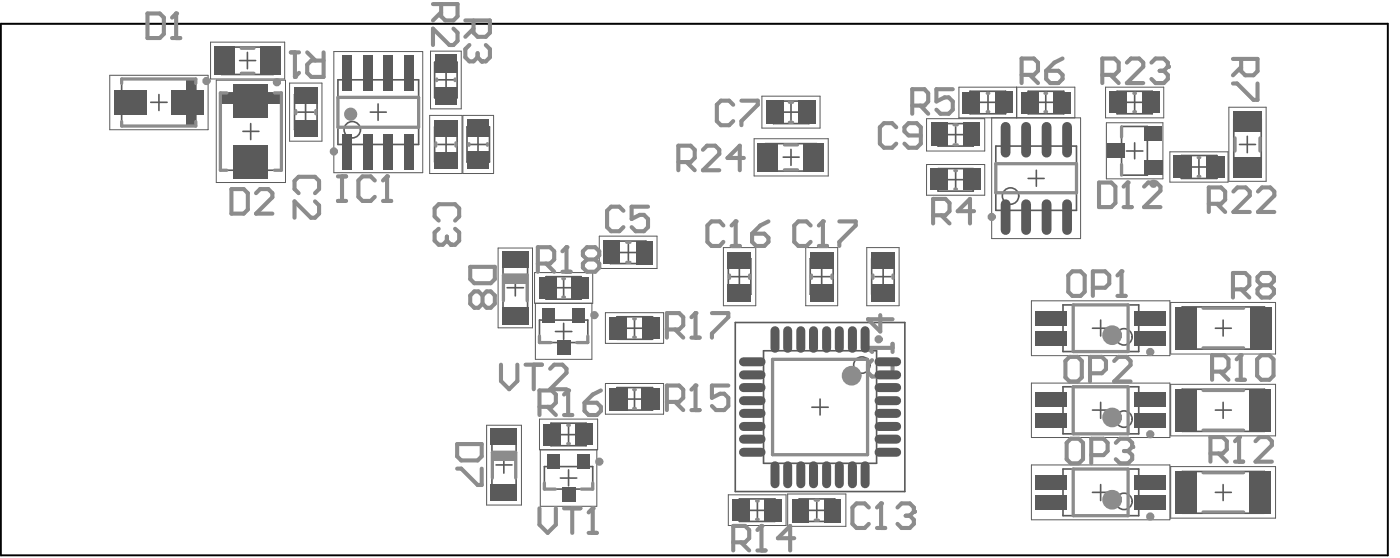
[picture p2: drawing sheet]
<svg xmlns="http://www.w3.org/2000/svg" width="144mm" height="57mm" viewBox="0 0 144 57" stroke-linecap="round" stroke-linejoin="round" font-family="sans-serif">
<path d="M.1 2.4h142.2v54.5h-142.2z" fill="none" stroke="#000" stroke-width=".1"/>
<g fill="none" stroke="#5a5a5a" stroke-width=".17">
<path d="M12.5 8.1h7.6v4.8h-7.6zM15.5 10.5h1.6M16.3 9.7v1.6M22.6 9.5h6.3v7.9h-6.3zM22.7 4.8h5.3v2.8h-5.3zM24.6 6.2h1.6M24.9 13.5h1.7M25.4 5.4v1.6M25.7 12.7v1.6M30.2 9.7h2.3v3.6h-2.3zM30.5 11.5h1.7M31.3 10.6v1.7"/>
<path d="M34.7 8.2h8.2v6.6h-8.2zM38 11.5h1.6M38.8 10.6v1.7M44.6 13h2.3v3.6h-2.3zM44.6 6.4h2.3v3.6h-2.3zM44.9 14.8h1.6M44.9 8.2h1.6M45.7 7.4v1.6M45.7 14v1.6M47.9 13h2.3v3.6h-2.3zM48.2 14.8h1.7M49 14v1.6"/>
<path d="M78.5 14.7h5.3v2.8h-5.3zM79.3 10.4h3.7v2.3h-3.7zM80.3 11.5h1.7M80.3 16.1h1.7M81.1 10.6v1.7M81.1 15.3v1.6M96.2 12.7h3.6v2.3h-3.6zM96.2 17.3h3.6v2.3h-3.6zM97.2 18.4h1.6M97.2 13.8h1.6M98 13v1.6M98 17.6v1.6"/>
<path d="M99.5 9.3h3.6v2.4h-3.6zM100.5 10.5h1.6M101.3 9.7v1.6M102.1 15h8.3v6.5h-8.3zM105.4 18.3h1.7M105.4 9.3h3.7v2.4h-3.7zM106.3 17.4v1.7M106.5 10.5h1.6M107.3 9.7v1.6M114.6 9.3h3.6v2.4h-3.6zM115 13h2.7v4.9h-2.7zM115.5 15.5h1.7"/>
<path d="M115.5 10.5h1.7M116.4 9.7v1.6M116.4 14.6v1.7M121.2 15.9h3.6v2.4h-3.6zM122.2 17.1h1.6M123 16.3v1.6M126.5 12.2h2.8v5.2h-2.8zM127.1 14.8h1.7M127.9 14v1.6M51.6 26.5h2.5v5.9h-2.5zM52 29.5h1.7M52.8 28.7v1.6"/>
<path d="M55.3 32.8h5v2.3h-5zM56 28.3h3.6v2.3h-3.6zM57 29.5h1.6M57 34h1.6M57.8 28.7v1.6M57.8 33.1v1.7M62.6 24.7h3.6v2.3h-3.6zM63.3 39.7h3.6v2.3h-3.6zM63.3 32.4h3.6v2.4h-3.6zM63.6 25.9h1.6M64.3 33.6h1.6M64.4 25v1.7"/>
<path d="M65.1 32.8v1.6M74.7 26.5h2.3v3.6h-2.3zM75 28.3h1.7M75.4 33h17.4v17.3h-17.4zM75.8 27.5v1.6M78.3 35.9h11.6v11.6h-11.6zM83.1 26.5h2.3v3.6h-2.3zM83.4 28.3h1.7M84.3 27.5v1.6M89.4 26.5h2.3v3.6h-2.3zM89.7 28.3h1.7M90.6 27.5v1.6"/>
<path d="M109 31.2h7.8v4.8h-7.8zM109 39.6h7.8v4.8h-7.8zM112 33.6h1.7M112.9 32.8v1.6M121.2 31.4h8.5v4.4h-8.5zM121.2 39.9h8.5v4.3h-8.5zM124.6 33.6h1.7M125.4 32.8v1.6M50.5 44.6h2.4v6h-2.4zM50.9 47.6h1.6M51.7 46.8v1.7M55.8 47.8h5v2.3h-5z"/>
<path d="M56.5 43.3h3.6v2.3h-3.6zM57.5 49h1.6M57.5 44.5h1.6M58.3 43.7v1.6M58.3 48.1v1.7M64.3 40.9h1.6M65.1 40v1.7M75.8 51.1h3.7v2.3h-3.7zM76.8 52.3h1.7M77.7 51.4v1.7M82 51.1h3.6v2.3h-3.6zM83 52.3h1.6"/>
<path d="M83.3 41.7h1.6M83.8 51.4v1.7M84.1 40.9v1.6M109 48h7.8v4.8h-7.8zM112 50.4h1.7M112 42h1.7M112.9 41.2v1.6M112.9 49.6v1.7M121.2 48.3h8.5v4.3h-8.5zM124.6 50.4h1.7M124.6 42h1.7M125.4 41.2v1.6"/>
<path d="M125.4 49.6v1.7"/>
</g>
<g fill="none" stroke="#5a5a5a" stroke-width=".1">
<path d="M11.3 7.7h10v5.6h-10zM21.6 4.3h7.6v3.8h-7.6zM22.2 8.2h7.1v10.5h-7.1zM29.7 8.5h3.3v6h-3.3zM34.2 5.3h9.2v12.4h-9.2zM44.1 11.8h3.3v6h-3.3zM44.2 5.2h3.1v5.9h-3.1zM47.5 11.8h3.1v6h-3.1zM77.3 14.2h7.6v3.8h-7.6zM78.1 9.8h6v3.3h-6zM95 12.2h6v3.3h-6zM95 16.9h6v3.1h-6z"/>
<path d="M101.7 12.1v12.3h9.1v-12.3h-12.5v-3.2h11.9v3.2M104.3 8.9v3.2M113.4 8.9h5.9v3.2h-5.9zM113.5 12.6h5.8v5.7h-5.8zM120 15.6h5.9v3.1h-5.9zM126 11h3.9v7.6h-3.9zM51.1 25.4h3.5v8.2h-3.5zM54.8 27.9h6v3.2h-6zM54.9 31.1v5.7h5.8v-5.7M61.5 24.2h5.9v3.3h-5.9zM62.1 32h6v3.2h-6zM62.1 39.3h6v3.1h-6z"/>
<path d="M74.2 25.4h3.3v5.9h-3.3zM82.6 25.4h3.3v5.9h-3.3zM88.9 25.4h3.3v5.9h-3.3zM105.8 30.8h14.2v5.6h-14.2zM105.8 39.2h14.2v5.6h-14.2zM120.1 31h10.7v5.3h-10.7zM120.1 39.4h10.7v5.2h-10.7zM49.9 43.6h3.6v8.1h-3.6zM55.3 42.9h6v3.2h-6zM55.4 46.1v5.8h5.8v-5.8M74.7 50.7h5.9v3.1h-5.9zM80.8 50.6h5.9v3.3h-5.9z"/>
<path d="M105.8 47.6h14.2v5.6h-14.2zM120.1 47.8h10.7v5.3h-10.7z"/>
</g>
<g fill="#5a5a5a">
<path d="M19.1 8.1h1v4.8h-1z" fill-rule="evenodd"/>
<path d="M22.6 9.5h6.3v1.1h-6.3z" fill-rule="evenodd"/>
</g>
<g fill="none" stroke="#5a5a5a" stroke-width=".17">
<circle cx="36.1" cy="13.3" r=".84"/>
<circle cx="88.4" cy="37.4" r=".84"/>
<circle cx="103.6" cy="20.1" r=".84"/>
<circle cx="115.3" cy="34.5" r=".84"/>
<circle cx="115.3" cy="51.4" r=".84"/>
<circle cx="115.3" cy="42.9" r=".84"/>
</g>
<path d="M.1 2.4h142.2v54.5h-142.2z" fill="none" stroke="#000" stroke-width=".1"/>
<path d="M.1 2.4h142.2v54.5h-142.2z" fill="none" stroke="#5a5a5a" stroke-width=".21"/>
<g fill="none" stroke="#8c8c8c" stroke-width=".34">
<path d="M12.5 8.6v-.5h7.6v.5M12.5 12.4v.5h7.6v-.5M23.3 9.5h-.7v7.9h.7M24.7 4.9h1.3M24.7 7.5h1.3M28.1 9.5h.8v7.9h-.8M30.3 11.3v.4M32.4 11.3v.4M34.7 10h8.2v3h-8.2zM44.7 14.6v.4M44.8 8.1v.2M46.7 8.1v.2"/>
<path d="M46.8 14.6v.4M48.1 14.7v.2M50 14.7v.2M80.4 14.8h1.4M80.4 17.4h1.4M81 12.5h.3M81 10.5h.3M97.8 14.8h.4M97.8 12.8h.4M97.9 19.4h.2M97.9 17.5h.2M101.2 11.4h.2"/>
<path d="M101.2 9.6h.2M102.1 16.8h8.3v2.9h-8.3zM107.2 11.4h.1M107.2 9.6h.1M115 13v1M115 16.9v1M116.3 11.4h.2M116.3 9.6h.2M122.9 18.1h.1M122.9 16.1h.1M126.7 14.1v1.4M129.2 14.1v1.4"/>
<path d="M51.6 30.8v-2.6h2.5v2.6M55.3 34.4v.7h1.2M57.7 30.4h.2M57.7 28.5h.2M60.3 34.4v.7h-1.2M64.3 24.8h.3M64.3 26.9h.3M65 39.9h.2M65 34.5h.2M65 32.7h.2M74.8 28.2v.3M76.9 28.2v.3"/>
<path d="M79.2 36.8h9.8v9.8h-9.8zM83.2 28.2v.3M85.3 28.2v.3M89.5 28.2v.3M91.6 28.2v.3M110.1 31.2h5.6v4.8h-5.6zM110.1 39.6h5.6v4.8h-5.6zM123.4 40h4.1M123.4 35.6h4.1M123.4 31.6h4.1M50.5 49v-2.7h2.4v2.7M55.8 49.5v.6h1.2"/>
<path d="M58.2 45.4h.2M58.2 43.6h.2M60.8 49.5v.6h-1.2M65 41.8h.2M77.6 53.2h.2M77.6 51.3h.2M83.6 51.2h.3M83.6 53.3h.3M110.1 48h5.6v4.8h-5.6zM123.4 52.4h4.1M123.4 48.4h4.1M123.4 44.1h4.1"/>
</g>
<g fill="#8c8c8c">
<path d="M51.6 28.2h2.5v.8h-2.5z" fill-rule="evenodd"/>
<path d="M50.5 46.3h2.4v.9h-2.4z" fill-rule="evenodd"/>
</g>
<path d="M124.1 46.4h1.3l.4-.4v-.8l-.4-.4h-1.3v2.5M125 46.4l.8 .9M126.7 47.3h.8M127.1 44.8v2.5" fill="none" stroke="#8c8c8c" stroke-width=".42"/>
<circle cx="127.1" cy="44.8" r=".21" fill="#8c8c8c"/>
<path d="M124.3 38.1h1.3l.4-.5v-.8l-.4-.4h-1.3v2.5M125.1 38.1l.9 .8M126.8 38.9h.9M127.2 36.4v2.5M127.1 44.8l-.4 .4M128.8 45.2l.4-.4h.8l.4 .4v.4l-1.6 1.7h1.6" fill="none" stroke="#8c8c8c" stroke-width=".42"/>
<circle cx="127.2" cy="36.4" r=".21" fill="#8c8c8c"/>
<path d="M112.7 18.7h1.3l.4 .4v1.7l-.4 .4h-1.3zM115.7 18.7v2.5M126.4 6h2.6v1.3l-.5 .4h-.8l-.4-.4v-1.3M126.4 8.6h.5l1.6 1.6h.5v-1.6M126.5 19.6l.4-.4h.9l.4 .4v.4l-1.7 1.7h1.7M127.3 6.9l-.9 .8M129 19.6l.4-.4h.9l.4 .4v.4l-1.7 1.7h1.7M115.2 21.2h.9M124 20.9h1.2l.5-.4v-.9l-.5-.4h-1.2v2.5M124.8 20.9l.9 .8M127.2 36.4l-.4 .4M128.9 36.8l.4-.4h.9l.4 .4v1.7l-.4 .4h-.9l-.4-.4z" fill="none" stroke="#8c8c8c" stroke-width=".42"/>
<circle cx="115.7" cy="18.7" r=".21" fill="#8c8c8c"/>
<path d="M113 7.7h1.3l.4-.4v-.9l-.4-.4h-1.3v2.5M113.9 7.7l.8 .8M115.6 6.4l.4-.4h.8l.4 .4v.4l-1.6 1.7h1.6M115.7 18.7l-.5 .4M117.3 19.1l.5-.4h.8l.4 .4v.4l-1.7 1.7h1.7M118.1 6.4l.4-.4h.8l.5 .4v.4" fill="none" stroke="#8c8c8c" stroke-width=".42"/>
<circle cx="119.8" cy="6.8" r=".21" fill="#8c8c8c"/>
<path d="M104.8 7.7h1.2l.5-.4v-.9l-.5-.4h-1.2v2.5M105.6 7.7l.9 .8M107.3 7.3h1.3l.4 .4v.4l-.4 .4h-.9l-.4-.4zM109 6l-.9 .4-.8 .9M118.9 7.3h.4M119.3 7.3l.5 .4v.4l-.5 .4h-.8l-.4-.4M119.8 6.8l-.5 .5M89.1 52l-.4-.4h-.9l-.4 .4v1.7l.4 .4h.9l.4-.4M89.9 54.1h.9M90.4 51.6v2.5" fill="none" stroke="#8c8c8c" stroke-width=".42"/>
<circle cx="90.4" cy="51.6" r=".21" fill="#8c8c8c"/>
<path d="M90.4 51.6l-.5 .4M92 52l.5-.4h.8l.4 .4v.4" fill="none" stroke="#8c8c8c" stroke-width=".42"/>
<circle cx="93.7" cy="52.4" r=".21" fill="#8c8c8c"/>
<path d="M89 35.6h2.5M89.4 36.9l-.4 .4v.8l.4 .5h1.7l.4-.5v-.8l-.4-.4M91.5 35.2v.8M92.9 52.8h.4M93.3 52.8l.4 .4v.5l-.4 .4h-.8l-.5-.4M93.7 52.4l-.4 .4" fill="none" stroke="#8c8c8c" stroke-width=".42"/>
<circle cx="89" cy="35.6" r=".21" fill="#8c8c8c"/>
<path d="M91.9 13l-.4-.4h-.8l-.5 .4v1.7l.5 .4h.8l.4-.4M94.4 13.9h-1.2l-.4-.4v-.5l.4-.4h.8l.4 .4v1.7l-.4 .4h-.8l-.4-.4M74.2 23.1l-.4-.4h-.8l-.4 .4v1.7l.4 .4h.8l.4-.4M75 25.2h.9M75.4 22.7v2.5M89 35.6l.4 .4M90.3 32.3v1.7l-1.3-1.3h2.5" fill="none" stroke="#8c8c8c" stroke-width=".42"/>
<circle cx="75.4" cy="22.7" r=".21" fill="#8c8c8c"/>
<path d="M75.2 10.7l-.4-.4h-.9l-.4 .4v1.7l.4 .4h.9l.4-.4M76 10.3h1.7v.4l-1.7 1.7v.4M45 22.6l-.4-.4v-.9l.4-.4h1.7l.4 .4v.9l-.4 .4M46.7 23.4l.4 .4v.8l-.4 .5h-.4M63.9 21.6l-.4-.4h-.8l-.4 .4v1.7l.4 .4h.8l.4-.4M66.5 21.2h-1.7v1.2l.8-.4h.4l.5 .4v.9l-.5 .4h-.8l-.4-.4M75.4 22.7l-.4 .4M77.1 23.9h1.3l.4 .5v.4l-.4 .4h-.9l-.4-.4zM78.8 22.7l-.8 .4-.9 .8M46.9 45.5h2.5v1.2l-.4 .5h-1.7l-.4-.5zM46.9 48h.4l1.7 1.7h.4v-1.7" fill="none" stroke="#8c8c8c" stroke-width=".42"/>
<circle cx="46.3" cy="25.1" r=".21" fill="#8c8c8c"/>
<path d="M34.7 18.1h.8M35.1 18.1v2.5M38.4 18.5l-.4-.4h-.8l-.4 .4v1.7l.4 .4h.8l.4-.4M39.7 18.1v2.5M34.7 20.6h.8M39.3 20.6h.8M45 23.4l-.4 .4v.8l.4 .5h.4l.4-.5M45.8 24.6l.5 .5M45.8 24.2v.4" fill="none" stroke="#8c8c8c" stroke-width=".42"/>
<circle cx="39.7" cy="18.1" r=".21" fill="#8c8c8c"/>
<path d="M29.8 5.4h.9M30.2 5.4v2.5M30.6 19.8l-.4-.4v-.9l.4-.4h1.7l.4 .4v.9l-.4 .4M31.5 5.4l.8 .8M33.2 5.4v2.5h-1.3l-.4-.4v-.9l.4-.4h1.3M39.7 18.1l-.4 .4M32.3 20.6l.4 .4v.9l-.4 .4h-.4l-1.7-1.7v1.7" fill="none" stroke="#8c8c8c" stroke-width=".42"/>
<circle cx="30.2" cy="7.9" r=".21" fill="#8c8c8c"/>
<path d="M23.7 19.4h1.3l.4 .4v1.7l-.4 .4h-1.3zM26.3 19.8l.4-.4h.8l.4 .4v.4l-1.6 1.7h1.6M30.7 7.5l-.5 .4M126.4 29.6h1.3l.4-.4v-.8l-.4-.4h-1.3v2.5M127.3 29.6l.8 .9M129.4 29.2l-.4-.4v-.4l.4-.4h.8l.5 .4v.4l-.5 .4M129.4 29.2l-.4 .4v.5l.4 .4h.8l.5-.4v-.5l-.5-.4M129.4 29.2h.8M75.2 55.5h1.2l.4-.4v-.8l-.4-.4h-1.2v2.5M76 55.5l.8 .9M77.7 56.4h.8M78.1 53.9v2.5" fill="none" stroke="#8c8c8c" stroke-width=".42"/>
<circle cx="78.1" cy="53.9" r=".21" fill="#8c8c8c"/>
<path d="M47.7 2.1h2.5v1.3l-.4 .4h-.8l-.4-.4v-1.3M48.6 2.9l-.9 .9M49.8 4.6l.4 .4v.9l-.4 .4h-.4M78.1 53.9l-.4 .4M81.5 55.1h-1.7l1.2-1.2v2.5" fill="none" stroke="#8c8c8c" stroke-width=".42"/>
<circle cx="49.4" cy="6.3" r=".21" fill="#8c8c8c"/>
<g fill="none" stroke="#8c8c8c" stroke-width=".42">
<path d="M44.4 .4h2.5v1.3l-.4 .4h-.8l-.5-.4v-1.3M45.2 1.3l-.8 .8M46.5 2.9l.4 .5v.8l-.4 .4h-.4l-1.7-1.7v1.7M48.1 4.6l-.4 .4v.9l.4 .4h.5l.4-.4M49 5.9l.4 .4M49 5.4v.5M48.2 27.3h2.5v1.3l-.4 .4h-1.7l-.4-.4zM49.5 30.3l-.4-.5h-.5l-.4 .5v.8l.4 .4h.5l.4-.4M49.5 30.3l.4-.5h.4l.4 .5v.8l-.4 .4h-.4l-.4-.4M49.5 30.3v.8M109.4 45.4l.4-.5h.9l.4 .5v1.6l-.4 .5h-.9l-.4-.5zM111.9 46.6h1.3l.4-.4v-.8l-.4-.5h-1.3v2.6"/>
<path d="M114.4 45.4l.5-.5h.8l.4 .5v.4"/>
</g>
<circle cx="116.1" cy="45.8" r=".21" fill="#8c8c8c"/>
<path d="M83.1 23.1l-.4-.4h-.8l-.4 .4v1.7l.4 .4h.8l.4-.4M84 25.2h.8M84.4 22.7v2.5M95.7 22h1.3l.4-.4v-.8l-.4-.4h-1.3v2.5M96.5 22l.9 .9M99.9 21.6h-1.7l1.3-1.2v2.5M109.3 37l.4-.4h.8l.4 .4v1.6l-.4 .5h-.8l-.4-.5zM111.8 38.2h1.2l.4-.4v-.8l-.4-.4h-1.2v2.5M114.3 37l.4-.4h.8l.4 .4v.4l-1.6 1.7h1.6M115.3 46.2h.4M115.7 46.2l.4 .4v.4l-.4 .5h-.8l-.5-.5M116.1 45.8l-.4 .4" fill="none" stroke="#8c8c8c" stroke-width=".42"/>
<circle cx="84.4" cy="22.7" r=".21" fill="#8c8c8c"/>
<path d="M93.6 10.8h1.2l.4-.4v-.8l-.4-.5h-1.2v2.6M94.4 10.8l.8 .9M97.7 9.1h-1.7v1.3l.9-.4h.4l.4 .4v.8l-.4 .5h-.8l-.5-.5M84.4 22.7l-.4 .4M86.1 22.7h1.7v.4l-1.7 1.7v.4M55.3 52.1v1.6l.9 .9 .8-.9v-1.6M57.8 52.1h1.7M58.7 52.1v2.5M60.4 54.6h.8M60.8 52.1v2.5" fill="none" stroke="#8c8c8c" stroke-width=".42"/>
<circle cx="60.8" cy="52.1" r=".21" fill="#8c8c8c"/>
<path d="M51.4 37.3v1.7l.8 .9 .9-.9v-1.7M53.9 37.3h1.7M54.7 37.3v2.6M56.4 37.8l.4-.5h.9l.4 .5v.4l-1.7 1.7h1.7M68.4 33.7h1.3l.4-.4v-.8l-.4-.4h-1.3v2.5M69.2 33.7l.9 .9M70.9 34.6h.9M71.3 32.1v2.5M60.8 52.1l-.4 .4" fill="none" stroke="#8c8c8c" stroke-width=".42"/>
<circle cx="71.3" cy="32.1" r=".21" fill="#8c8c8c"/>
<path d="M71.3 32.1l-.4 .4M71.3 39.5v2.5M73 32.1h1.7v.4l-1.7 1.7v.4M68.4 41.2h1.3l.4-.5v-.8l-.4-.4h-1.3v2.5M69.2 41.2l.9 .8M70.9 42h.9" fill="none" stroke="#8c8c8c" stroke-width=".42"/>
<circle cx="71.3" cy="39.5" r=".21" fill="#8c8c8c"/>
<path d="M55.2 27h1.2l.4-.4v-.9l-.4-.4h-1.2v2.5M56 27l.8 .8M57.7 27.8h.8M58.1 25.3v2.5M71.3 39.5l-.4 .4M74.7 39.5h-1.7v1.2l.9-.4h.4l.4 .4v.9l-.4 .4h-.9l-.4-.4" fill="none" stroke="#8c8c8c" stroke-width=".42"/>
<circle cx="58.1" cy="25.3" r=".21" fill="#8c8c8c"/>
<path d="M58.1 25.3l-.4 .4M60.2 26.6l-.4-.4v-.5l.4-.4h.8l.5 .4v.5l-.5 .4M60.2 26.6l-.4 .4v.4l.4 .4h.8l.5-.4v-.4l-.5-.4M60.2 26.6h.8M109.6 28.2l.4-.4h.8l.4 .4v1.7l-.4 .4h-.8l-.4-.4zM112.1 29.5h1.2l.5-.5v-.8l-.5-.4h-1.2v2.5M114.6 30.3h.8M115 27.8v2.5" fill="none" stroke="#8c8c8c" stroke-width=".42"/>
<circle cx="115" cy="27.8" r=".21" fill="#8c8c8c"/>
<path d="M58.3 40v2.5M115 27.8l-.4 .4M55.3 41.7h1.3l.4-.5v-.8l-.4-.4h-1.3v2.5M56.2 41.7l.8 .8M57.8 42.5h.9" fill="none" stroke="#8c8c8c" stroke-width=".42"/>
<circle cx="58.3" cy="40" r=".21" fill="#8c8c8c"/>
<path d="M15.1 1.4h1.3l.4 .4v1.7l-.4 .4h-1.3zM17.6 3.9h.9M18.1 1.4v2.5M58.3 40l-.5 .4M61.6 40l-.8 .4-.9 .8M59.9 41.2h1.3l.4 .5v.4l-.4 .4h-.8l-.5-.4z" fill="none" stroke="#8c8c8c" stroke-width=".42"/>
<circle cx="18.1" cy="1.4" r=".21" fill="#8c8c8c"/>
<g fill="none" stroke="#8c8c8c" stroke-width=".42">
<path d="M18.1 1.4l-.5 .4M69.6 16.6h1.2l.4-.4v-.9l-.4-.4h-1.2v2.5M70.4 16.6l.8 .8M72.1 15.3l.4-.4h.8l.5 .4v.5l-1.7 1.6h1.7M76.3 16.2h-1.7l1.3-1.3v2.5"/>
<circle cx="21.2" cy="8.3" r=".21"/>
<circle cx="28.4" cy="8.4" r=".21"/>
<circle cx="34.2" cy="15.5" r=".21"/>
<circle cx="118.3" cy="18.8" r=".21"/>
<circle cx="61" cy="32.3" r=".21"/>
<circle cx="90.1" cy="34.8" r=".21"/>
<circle cx="101.7" cy="22.2" r=".21"/>
<circle cx="118" cy="36" r=".21"/>
<circle cx="61.5" cy="47.3" r=".21"/>
<circle cx="118" cy="52.9" r=".21"/>
<circle cx="118" cy="44.5" r=".21"/>
</g>
<circle cx="36" cy="11.7" r=".34" fill="none" stroke="#8c8c8c" stroke-width=".67"/>
<g fill="none" stroke="#8c8c8c" stroke-width="1">
<circle cx="87.3" cy="38.5" r=".5"/>
<circle cx="114.1" cy="34.3" r=".5"/>
<circle cx="114.1" cy="51.2" r=".5"/>
<circle cx="114.1" cy="42.8" r=".5"/>
</g>
<g fill="#5a5a5a">
<path d="M65.2 24.6h1.7v2.5h-1.7z" fill-rule="evenodd"/>
<path d="M61.9 24.6h1.7v2.4h-1.7z" fill-rule="evenodd"/>
<path d="M58.7 31.5h1.3v1.5h-1.3z" fill-rule="evenodd"/>
<path d="M58.6 28.3h1.8v2.3h-1.8z" fill-rule="evenodd"/>
<path d="M55.6 31.5h1.3v1.5h-1.3z" fill-rule="evenodd"/>
<path d="M55.3 28.4h1.8v2.2h-1.8z" fill-rule="evenodd"/>
</g>
<path d="M103.1 20.9v2.7M109.4 20.9v2.7" fill="none" stroke="#5a5a5a" stroke-width="1"/>
<g fill="#5a5a5a">
<path d="M102 9.3h1.8v2.3h-1.8z" fill-rule="evenodd"/>
<path d="M98.8 17.3h1.8v2.2h-1.8z" fill-rule="evenodd"/>
<path d="M98.7 9.4h1.8v2.2h-1.8z" fill-rule="evenodd"/>
<path d="M98.8 12.6h1.7v2.4h-1.7z" fill-rule="evenodd"/>
<path d="M95.4 17.3h1.9v2.2h-1.9z" fill-rule="evenodd"/>
<path d="M95.5 12.6h1.7v2.4h-1.7z" fill-rule="evenodd"/>
</g>
<path d="M86.1 33.9v1.8M88.7 33.9v1.8M86.1 47.7v1.8M88.7 47.7v1.8" fill="none" stroke="#5a5a5a" stroke-width=".92"/>
<path d="M81.2 51.1h1.8v2.4h-1.8z" fill-rule="evenodd" fill="#5a5a5a"/>
<path d="M82.1 33.9v1.8M83.4 33.9v1.8M82.1 47.7v1.8M83.4 47.7v1.8" fill="none" stroke="#5a5a5a" stroke-width=".92"/>
<g fill="#5a5a5a">
<path d="M81.9 10.3h1.8v2.4h-1.8z" fill-rule="evenodd"/>
<path d="M78.4 51.1h1.8v2.3h-1.8z" fill-rule="evenodd"/>
</g>
<path d="M79.5 33.9v1.8M79.5 47.7v1.8" fill="none" stroke="#5a5a5a" stroke-width=".92"/>
<g fill="#5a5a5a">
<path d="M78.6 10.3h1.8v2.4h-1.8z" fill-rule="evenodd"/>
<path d="M75.1 51.1h1.8v2.3h-1.8z" fill-rule="evenodd"/>
<path d="M74.6 25.8h2.4v1.7h-2.4z" fill-rule="evenodd"/>
<path d="M59.2 46.6h1.3v1.4h-1.3z" fill-rule="evenodd"/>
<path d="M47.9 12.2h2.2v1.8h-2.2z" fill-rule="evenodd"/>
<path d="M44.5 12.3h2.4v1.7h-2.4z" fill-rule="evenodd"/>
<path d="M44.7 5.6h2.2v1.9h-2.2z" fill-rule="evenodd"/>
<path d="M44.7 9h2.2v1.8h-2.2z" fill-rule="evenodd"/>
<path d="M41.4 5.7h1v3.6h-1z" fill-rule="evenodd"/>
<path d="M39.3 5.7h1v3.6h-1z" fill-rule="evenodd"/>
<path d="M35.1 5.7h1v3.6h-1z" fill-rule="evenodd"/>
</g>
<path d="M103.1 13v2.6M109.4 13v2.6" fill="none" stroke="#5a5a5a" stroke-width="1"/>
<g fill="#5a5a5a">
<path d="M74.6 29.1h2.4v1.8h-2.4z" fill-rule="evenodd"/>
<path d="M47.9 15.5h2.2v1.8h-2.2z" fill-rule="evenodd"/>
<path d="M44.5 15.6h2.4v1.7h-2.4z" fill-rule="evenodd"/>
<path d="M41.4 13.7h1v3.7h-1z" fill-rule="evenodd"/>
<path d="M39.3 13.7h1v3.7h-1z" fill-rule="evenodd"/>
<path d="M35.1 13.7h1v3.7h-1z" fill-rule="evenodd"/>
<path d="M126.4 11.4h2.9v2.1h-2.9z" fill-rule="evenodd"/>
<path d="M116.3 48.6h3.3v1.5h-3.3z" fill-rule="evenodd"/>
<path d="M116.3 42.3h3.3v1.5h-3.3z" fill-rule="evenodd"/>
<path d="M116.4 31.8h3.2v1.5h-3.2z" fill-rule="evenodd"/>
<path d="M113.6 14.7h1.8v1.5h-1.8z" fill-rule="evenodd"/>
<path d="M106.2 48.6h3.2v1.5h-3.2z" fill-rule="evenodd"/>
<path d="M106.2 42.3h3.2v1.5h-3.2z" fill-rule="evenodd"/>
<path d="M106.2 31.8h3.2v1.5h-3.2z" fill-rule="evenodd"/>
</g>
<path d="M76.2 39.7h1.9M76.2 38.4h1.9M90.2 39.7h1.8M90.2 38.4h1.8M76.2 46.3h1.9M76.2 45h1.9M76.2 42.3h1.9M90.2 46.3h1.8M90.2 45h1.8M90.2 42.3h1.8" fill="none" stroke="#5a5a5a" stroke-width=".92"/>
<g fill="#5a5a5a">
<path d="M57.1 34.8h1.4v1.5h-1.4z" fill-rule="evenodd"/>
<path d="M51.5 31.4h2.7v1.8h-2.7z" fill-rule="evenodd"/>
<path d="M128.1 48.2h2.3v4.4h-2.3z" fill-rule="evenodd"/>
<path d="M128.2 31.4h2.2v4.4h-2.2z" fill-rule="evenodd"/>
<path d="M123.7 16h1.9v2.2h-1.9z" fill-rule="evenodd"/>
<path d="M126.4 16.1h2.9v2.1h-2.9z" fill-rule="evenodd"/>
<path d="M116.3 50.7h3.3v1.5h-3.3z" fill-rule="evenodd"/>
<path d="M120.5 48.2h2.3v4.4h-2.3z" fill-rule="evenodd"/>
<path d="M116.3 40.2h3.3v1.5h-3.3z" fill-rule="evenodd"/>
<path d="M116.4 33.9h3.2v1.5h-3.2z" fill-rule="evenodd"/>
<path d="M120.6 31.4h2.2v4.4h-2.2z" fill-rule="evenodd"/>
<path d="M120.4 16h1.8v2.2h-1.8z" fill-rule="evenodd"/>
<path d="M117.4 16.4h1.8v1.5h-1.8z" fill-rule="evenodd"/>
<path d="M117.1 9.3h1.8v2.3h-1.8z" fill-rule="evenodd"/>
<path d="M113.8 9.3h1.8v2.3h-1.8z" fill-rule="evenodd"/>
<path d="M117.4 13h1.8v1.5h-1.8z" fill-rule="evenodd"/>
<path d="M106.2 50.7h3.2v1.5h-3.2z" fill-rule="evenodd"/>
<path d="M106.2 40.2h3.2v1.5h-3.2z" fill-rule="evenodd"/>
<path d="M106.2 33.9h3.2v1.5h-3.2z" fill-rule="evenodd"/>
</g>
<path d="M105.2 20.9v2.7M107.3 20.9v2.7" fill="none" stroke="#5a5a5a" stroke-width="1"/>
<g fill="#5a5a5a">
<path d="M104.7 9.4h1.8v2.2h-1.8z" fill-rule="evenodd"/>
<path d="M84.6 51.1h1.7v2.4h-1.7z" fill-rule="evenodd"/>
</g>
<path d="M84.8 33.9v1.8M87.4 33.9v1.8M90.2 37.1h1.8M84.8 47.7v1.8M87.4 47.7v1.8M90.2 43.7h1.8M90.2 41h1.8" fill="none" stroke="#5a5a5a" stroke-width=".92"/>
<g fill="#5a5a5a">
<path d="M89.4 25.8h2.4v1.7h-2.4z" fill-rule="evenodd"/>
<path d="M83.1 25.8h2.4v1.7h-2.4z" fill-rule="evenodd"/>
</g>
<path d="M76.2 37.1h1.9M80.8 33.9v1.8M76.2 43.7h1.9M76.2 41h1.9M80.8 47.7v1.8" fill="none" stroke="#5a5a5a" stroke-width=".92"/>
<g fill="#5a5a5a">
<path d="M59 43.4h1.8v2.2h-1.8z" fill-rule="evenodd"/>
<path d="M57.6 49.8h1.4v1.6h-1.4z" fill-rule="evenodd"/>
<path d="M56.1 46.6h1.3v1.4h-1.3z" fill-rule="evenodd"/>
<path d="M65.8 39.8h1.9v2.2h-1.9z" fill-rule="evenodd"/>
<path d="M62.5 39.7h1.9v2.3h-1.9z" fill-rule="evenodd"/>
<path d="M65.8 32.5h1.8v2.3h-1.8z" fill-rule="evenodd"/>
<path d="M62.5 32.5h1.8v2.3h-1.8z" fill-rule="evenodd"/>
<path d="M50.3 43.9h2.7v1.7h-2.7z" fill-rule="evenodd"/>
<path d="M50.3 49.6h2.7v1.7h-2.7z" fill-rule="evenodd"/>
<path d="M51.5 25.7h2.7v1.8h-2.7z" fill-rule="evenodd"/>
<path d="M37.2 5.7h1v3.6h-1z" fill-rule="evenodd"/>
<path d="M30.2 9h2.4v1.7h-2.4z" fill-rule="evenodd"/>
<path d="M30.2 12.3h2.4v1.7h-2.4z" fill-rule="evenodd"/>
<path d="M22 4.8h2v2.9h-2z" fill-rule="evenodd"/>
<path d="M23.9 8.6h3.6v3.5h-3.6z" fill-rule="evenodd"/>
<path d="M17.6 9.2h3.3v2.6h-3.3z" fill-rule="evenodd"/>
<path d="M11.7 9.2h3.3v2.6h-3.3z" fill-rule="evenodd"/>
<path d="M128.1 39.8h2.3v4.4h-2.3z" fill-rule="evenodd"/>
<path d="M120.5 39.8h2.3v4.4h-2.3z" fill-rule="evenodd"/>
</g>
<path d="M105.2 13v2.6M107.3 13v2.6" fill="none" stroke="#5a5a5a" stroke-width="1"/>
<g fill="#5a5a5a">
<path d="M89.4 29.1h2.4v1.8h-2.4z" fill-rule="evenodd"/>
<path d="M83.1 29.1h2.4v1.8h-2.4z" fill-rule="evenodd"/>
<path d="M77.7 14.7h2.1v2.9h-2.1z" fill-rule="evenodd"/>
<path d="M37.2 13.7h1v3.7h-1z" fill-rule="evenodd"/>
<path d="M23.9 14.8h3.6v3.5h-3.6z" fill-rule="evenodd"/>
<path d="M108 9.4h1.9v2.2h-1.9z" fill-rule="evenodd"/>
<path d="M55.7 43.4h1.9v2.2h-1.9z" fill-rule="evenodd"/>
<path d="M26.7 4.7h2.1v2.9h-2.1z" fill-rule="evenodd"/>
<path d="M82.4 14.7h2.1v2.9h-2.1z" fill-rule="evenodd"/>
</g>
</svg>
